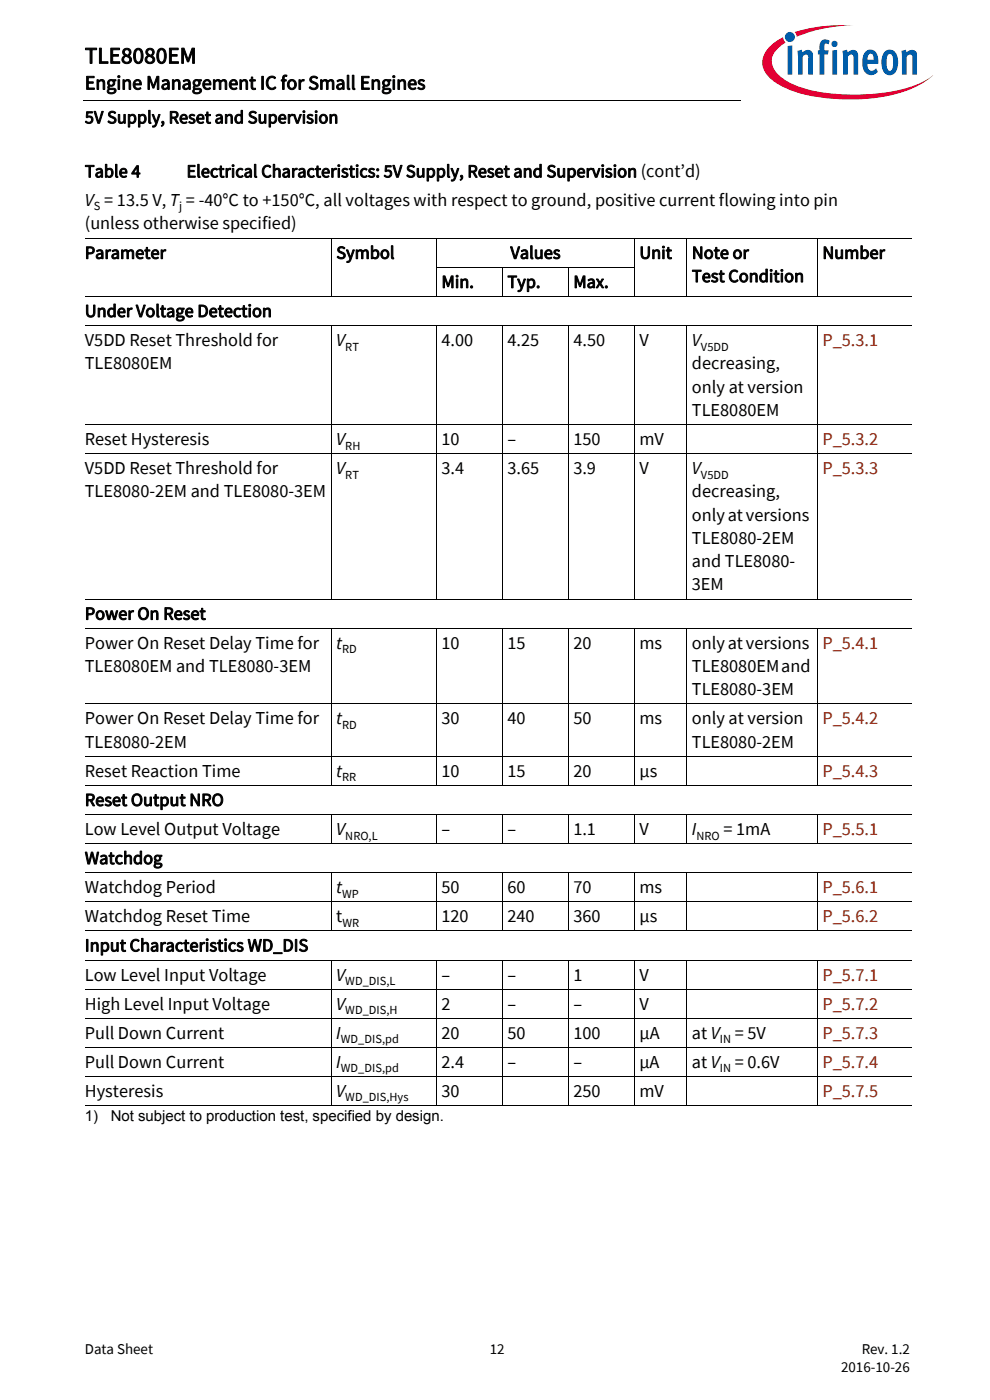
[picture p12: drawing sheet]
<svg xmlns="http://www.w3.org/2000/svg" width="210mm" height="297mm" viewBox="0 0 210 297" stroke-linecap="round" stroke-linejoin="round" font-family="sans-serif">
<defs><g id="words">
<text font-size="4.9" x="18" y="13.4">TLE8080EM</text>
<text font-size="4.2" x="18" y="19">Engine Management IC for Small Engines</text>
<g font-size="3.9">
<text x="18" y="26.2">5V Supply, Reset and Supervision</text>
<text x="18" y="37.6">Table 4</text>
<text x="39.6" y="37.6">Electrical Characteristics: 5V Supply, Reset and Supervision (cont’d)</text>
<text x="18" y="43.6">V = 13.5 V, T = -40°C to +150°C, all voltages with respect to ground, positive current flowing into pin</text>
<text x="18" y="48.5">(unless otherwise specified)</text>
<text x="18" y="54.9">Parameter</text>
<text x="71.3" y="54.9">Symbol</text>
<text x="108.3" y="54.9">Values</text>
<text x="135.6" y="54.9">Unit</text>
<text x="146.7" y="54.9">Note or</text>
<text x="146.7" y="59.8">Test Condition</text>
<text x="174.4" y="54.9">Number</text>
<text x="93.6" y="61.1">Min.</text>
<text x="107.6" y="61.1">Typ.</text>
<text x="121.6" y="61.1">Max.</text>
<text x="18" y="67.2">Under Voltage Detection</text>
<text x="18" y="73.4">V5DD Reset Threshold for</text>
<text x="71.3" y="73.4">V</text>
<text x="93.6" y="73.4">4.00</text>
<text x="107.6" y="73.4">4.25</text>
<text x="121.6" y="73.4">4.50</text>
<text x="135.6" y="73.4">V</text>
<text x="146.7" y="73.4">V</text>
<text x="18" y="78.4">TLE8080EM</text>
<text x="146.7" y="78.4">decreasing,</text>
<text x="146.7" y="83.3">only at version</text>
<text x="146.7" y="88.2">TLE8080EM</text>
<text x="18" y="94.4">Reset Hysteresis</text>
<text x="71.3" y="94.4">V</text>
<text x="93.6" y="94.4">10</text>
<text x="107.6" y="94.4">–</text>
<text x="121.6" y="94.4">150</text>
<text x="135.6" y="94.4">mV</text>
<text x="18" y="100.6">V5DD Reset Threshold for</text>
<text x="71.3" y="100.6">V</text>
<text x="93.6" y="100.6">3.4</text>
<text x="107.6" y="100.6">3.65</text>
<text x="121.6" y="100.6">3.9</text>
<text x="135.6" y="100.6">V</text>
<text x="146.7" y="100.6">V</text>
<text x="18" y="105.5">TLE8080-2EM and TLE8080-3EM</text>
<text x="146.7" y="105.5">decreasing,</text>
<text x="146.7" y="110.5">only at versions</text>
<text x="146.7" y="115.4">TLE8080-2EM</text>
<text x="146.7" y="120.3">and TLE8080-</text>
<text x="146.7" y="125.3">3EM</text>
<text x="18" y="131.4">Power On Reset</text>
<text x="18" y="137.6">Power On Reset Delay Time for</text>
<text x="71.3" y="137.6">t</text>
<text x="93.6" y="137.6">10</text>
<text x="107.6" y="137.6">15</text>
<text x="121.6" y="137.6">20</text>
<text x="135.6" y="137.6">ms</text>
<text x="146.7" y="137.6">only at versions</text>
<text x="18" y="142.6">TLE8080EM and TLE8080-3EM</text>
<text x="146.7" y="142.6">TLE8080EM and</text>
<text x="146.7" y="147.5">TLE8080-3EM</text>
<text x="18" y="153.7">Power On Reset Delay Time for</text>
<text x="71.3" y="153.7">t</text>
<text x="93.6" y="153.7">30</text>
<text x="107.6" y="153.7">40</text>
<text x="121.6" y="153.7">50</text>
<text x="135.6" y="153.7">ms</text>
<text x="146.7" y="153.7">only at version</text>
<text x="18" y="158.6">TLE8080-2EM</text>
<text x="146.7" y="158.6">TLE8080-2EM</text>
<text x="18" y="164.8">Reset Reaction Time</text>
<text x="71.3" y="164.8">t</text>
<text x="93.6" y="164.8">10</text>
<text x="107.6" y="164.8">15</text>
<text x="121.6" y="164.8">20</text>
<text x="135.6" y="164.8">µs</text>
<text x="18" y="171">Reset Output NRO</text>
<text x="18" y="177.1">Low Level Output Voltage</text>
<text x="71.3" y="177.1">V</text>
<text x="93.6" y="177.1">–</text>
<text x="107.6" y="177.1">–</text>
<text x="121.6" y="177.1">1.1</text>
<text x="135.6" y="177.1">V</text>
<text x="146.7" y="177.1">I</text>
<text x="153.4" y="177.1">= 1mA</text>
<text x="18" y="183.3">Watchdog</text>
<text x="18" y="189.5">Watchdog Period</text>
<text x="71.3" y="189.5">t</text>
<text x="93.6" y="189.5">50</text>
<text x="107.6" y="189.5">60</text>
<text x="121.6" y="189.5">70</text>
<text x="135.6" y="189.5">ms</text>
<text x="18" y="195.6">Watchdog Reset Time</text>
<text x="71.3" y="195.6">t</text>
<text x="93.6" y="195.6">120</text>
<text x="107.6" y="195.6">240</text>
<text x="121.6" y="195.6">360</text>
<text x="135.6" y="195.6">µs</text>
<text x="18" y="201.8">Input Characteristics WD_DIS</text>
<text x="18" y="208">Low Level Input Voltage</text>
<text x="71.3" y="208">V</text>
<text x="93.6" y="208">–</text>
<text x="107.6" y="208">–</text>
<text x="121.6" y="208">1</text>
<text x="135.6" y="208">V</text>
<text x="18" y="214.2">High Level Input Voltage</text>
<text x="71.3" y="214.2">V</text>
<text x="93.6" y="214.2">2</text>
<text x="107.6" y="214.2">–</text>
<text x="121.6" y="214.2">–</text>
<text x="135.6" y="214.2">V</text>
<text x="18" y="220.3">Pull Down Current</text>
<text x="71.3" y="220.3">I</text>
<text x="93.6" y="220.3">20</text>
<text x="107.6" y="220.3">50</text>
<text x="121.6" y="220.3">100</text>
<text x="135.6" y="220.3">µA</text>
<text x="146.8" y="220.3">at V</text>
<text x="155.9" y="220.3">= 5V</text>
<text x="18" y="226.5">Pull Down Current</text>
<text x="71.3" y="226.5">I</text>
<text x="93.6" y="226.5">2.4</text>
<text x="107.6" y="226.5">–</text>
<text x="121.6" y="226.5">–</text>
<text x="135.6" y="226.5">µA</text>
<text x="146.7" y="226.5">at V</text>
<text x="155.9" y="226.5">= 0.6V</text>
<text x="18" y="232.7">Hysteresis</text>
<text x="71.3" y="232.7">V</text>
<text x="93.6" y="232.7">30</text>
<text x="121.6" y="232.7">250</text>
<text x="135.6" y="232.7">mV</text>
</g>
<g font-size="3.9" fill="#802600">
<text x="174.4" y="73.4">P_5.3.1</text>
<text x="174.4" y="94.4">P_5.3.2</text>
<text x="174.4" y="100.6">P_5.3.3</text>
<text x="174.4" y="137.6">P_5.4.1</text>
<text x="174.4" y="153.7">P_5.4.2</text>
<text x="174.4" y="164.8">P_5.4.3</text>
<text x="174.4" y="177.1">P_5.5.1</text>
<text x="174.4" y="189.5">P_5.6.1</text>
<text x="174.4" y="195.6">P_5.6.2</text>
<text x="174.4" y="208">P_5.7.1</text>
<text x="174.4" y="214.2">P_5.7.2</text>
<text x="174.4" y="220.3">P_5.7.3</text>
<text x="174.4" y="226.5">P_5.7.4</text>
<text x="174.4" y="232.7">P_5.7.5</text>
</g>
<g font-size="3.2">
<text x="18" y="237.8">1)</text>
<text x="23.5" y="237.8">Not subject to production test, specified by design.</text>
<text x="18" y="287.3">Data Sheet</text>
<text x="103.9" y="287.3">12</text>
<text x="182.8" y="287.3">Rev. 1.2</text>
<text x="178.4" y="291.2">2016-10-26</text>
</g>
<g font-size="2.6">
<text x="19.9" y="44.6">S</text>
<text x="38" y="44.6">j</text>
<text x="73.2" y="74.4">RT</text>
<text x="148.7" y="74.4">V5DD</text>
<text x="73.2" y="95.4">RH</text>
<text x="73.2" y="101.5">RT</text>
<text x="148.7" y="101.5">V5DD</text>
<text x="72.6" y="138.6">RD</text>
<text x="72.6" y="154.6">RD</text>
<text x="72.6" y="165.8">RR</text>
<text x="73.2" y="178.1">NRO,L</text>
<text x="147.7" y="178.1">NRO</text>
<text x="72.6" y="190.5">WP</text>
<text x="72.6" y="196.6">WR</text>
<text x="73.2" y="209">WD_DIS,L</text>
<text x="73.2" y="215.1">WD_DIS,H</text>
<text x="72.3" y="221.3">WD_DIS,pd</text>
<text x="152.7" y="221.3">IN</text>
<text x="72.3" y="227.5">WD_DIS,pd</text>
<text x="152.7" y="227.5">IN</text>
<text x="73.2" y="233.7">WD_DIS,Hys</text>
</g>
</g></defs>
<path d="M17.7 21.3l.1 .1z" fill="#000"/>
<path d="M17.8 21.4h140.5" fill="none" stroke="#000" stroke-width=".21"/>
<path d="M157.3 5.1h42.7v21.5h-42.7z" fill="#fff"/>
<path d="M168.6 6.8l.4 1 1.4-.5a31.9 31.9 0 0 1 10.7-1.9 32.2 32.2 0 0 0-12.5 1.4zM163.4 9.8a4.3 4.3 0 0 0 0 6.9 21.8 21.8 0 0 0 11.7 4.1 38.5 38.5 0 0 0 18.7-2.1 14.3 14.3 0 0 0 4.2-2.8 18.4 18.4 0 0 1-8.8 3.5 40.4 40.4 0 0 1-20.2-1.2l-1.6-.7a6.4 6.4 0 0 1-3.7-4.4 5.1 5.1 0 0 1 2.9-4.1l-.3-.3-.2-.8-1 .5z" fill-rule="evenodd" fill="#e30034"/>
<path d="M166.5 7.8a1.06 1.06 0 0 0 2.1 0 1.06 1.06 0 0 0-2.1 0zM167.1 9.8v6h.9v-6.2zM169.1 10.8l.2 1.3v3.7h.9v-3.8l.7-.4h.3l.2 .3v3.9h1v-3.9a1.21 1.21 0 0 0-.8-1.3 1.21 1.21 0 0 0-1.4 .5l-.1-.6zM174.3 8.6a2.41 2.41 0 0 0-.5 2.1h-.3v.9h.3v4.2h1v-4.2h.8l.2-.9h-1v-.9a.49 .49 0 0 1 .3-.6 .49 .49 0 0 1 .6 .2l.3-.7a1.45 1.45 0 0 0-1.7-.1zM176.5 10.7v5.1h1v-5.2zM176.3 9.3a.7 .7 0 0 0 1.4 0 .7 .7 0 0 0-1.4 0zM178.7 10.8l.1 5h1v-3.8a.64 .64 0 0 1 .5-.5 .64 .64 0 0 1 .7 .4v3.9h1v-3.9a1.22 1.22 0 0 0-.8-1.3 1.22 1.22 0 0 0-1.4 .5l-.2-.6zM183.7 10.8a3.9 3.9 0 0 0-.1 4.7 1.76 1.76 0 0 0 2.6-.3l-.4-.7a.99 .99 0 0 1-1.6 .1l-.2-1.1h2.3v-.2a2.3 2.3 0 0 0-1.5-2.8h-.5zM184.2 11.7a.65 .65 0 0 1 .9-.2 .65 .65 0 0 1 .2 .9v.3h-1.3zM187.7 10.9a3.9 3.9 0 0 0 .1 4.8 1.68 1.68 0 0 0 2.6-1.5 3.8 3.8 0 0 0-.7-3.3 1.59 1.59 0 0 0-2 0zM188.4 11.6l.2-.1a.86 .86 0 0 1 .8 1.2v.7a1.26 1.26 0 0 1-.6 1.6 2.12 2.12 0 0 1-.7-2.3l.1-.9zM191.2 10.8l.1 5h1v-3.8l.7-.4h.3l.2 .3v3.9h1v-4.2a1.08 1.08 0 0 0-.6-1 1.08 1.08 0 0 0-1.3 .2l-.4 .3v-.6z" fill-rule="evenodd" fill="#005da9"/>
<g fill="none" stroke="#000" stroke-width=".21">
<path d="M18 50.6h175.4M70.3 50.5v12.5M92.5 56.7h42.1M92.6 50.5v12.5M106.6 56.7v6.3M120.6 56.7v6.3M134.6 50.5v12.5M145.7 50.5v12.5M173.4 50.5v12.5M18 62.9h175.4M18 69.1h175.4M70.3 69v58.2"/>
<path d="M92.6 69v58.2M106.6 69v58.2M120.6 69v58.2M134.6 69v58.2M145.7 69v58.2M173.4 69v58.2M18 90.1h175.4M18 96.2h175.4M18 127.1h175.4M18 133.3h175.4M70.3 133.2v33.5M92.6 133.2v33.5"/>
<path d="M106.6 133.2v33.5M120.6 133.2v33.5M134.6 133.2v33.5M145.7 133.2v33.5M173.4 133.2v33.5M18 149.3h175.4M18 160.5h175.4M18 166.6h175.4M18 172.8h175.4M18 179h175.4M70.3 172.7v6.3M92.6 172.7v6.3"/>
<path d="M106.6 172.7v6.3M120.6 172.7v6.3M134.6 172.7v6.3M145.7 172.7v6.3M173.4 172.7v6.3M18 185.1h175.4M18 191.3h175.4M18 197.5h175.4M70.3 185.1v12.4M92.6 185.1v12.4M106.6 185.1v12.4M120.6 185.1v12.4"/>
<path d="M134.6 185.1v12.4M145.7 185.1v12.4M173.4 185.1v12.4M18 203.7h175.4M18 209.8h175.4M18 216h175.4M70.3 203.6v31M92.6 203.6v31M106.6 203.6v31M120.6 203.6v31M134.6 203.6v31M145.7 203.6v31"/>
<path d="M173.4 203.6v31M18 222.2h175.4M18 228.4h175.4M18 234.5h175.4"/>
</g>
<use href="#words"/>
</svg>
